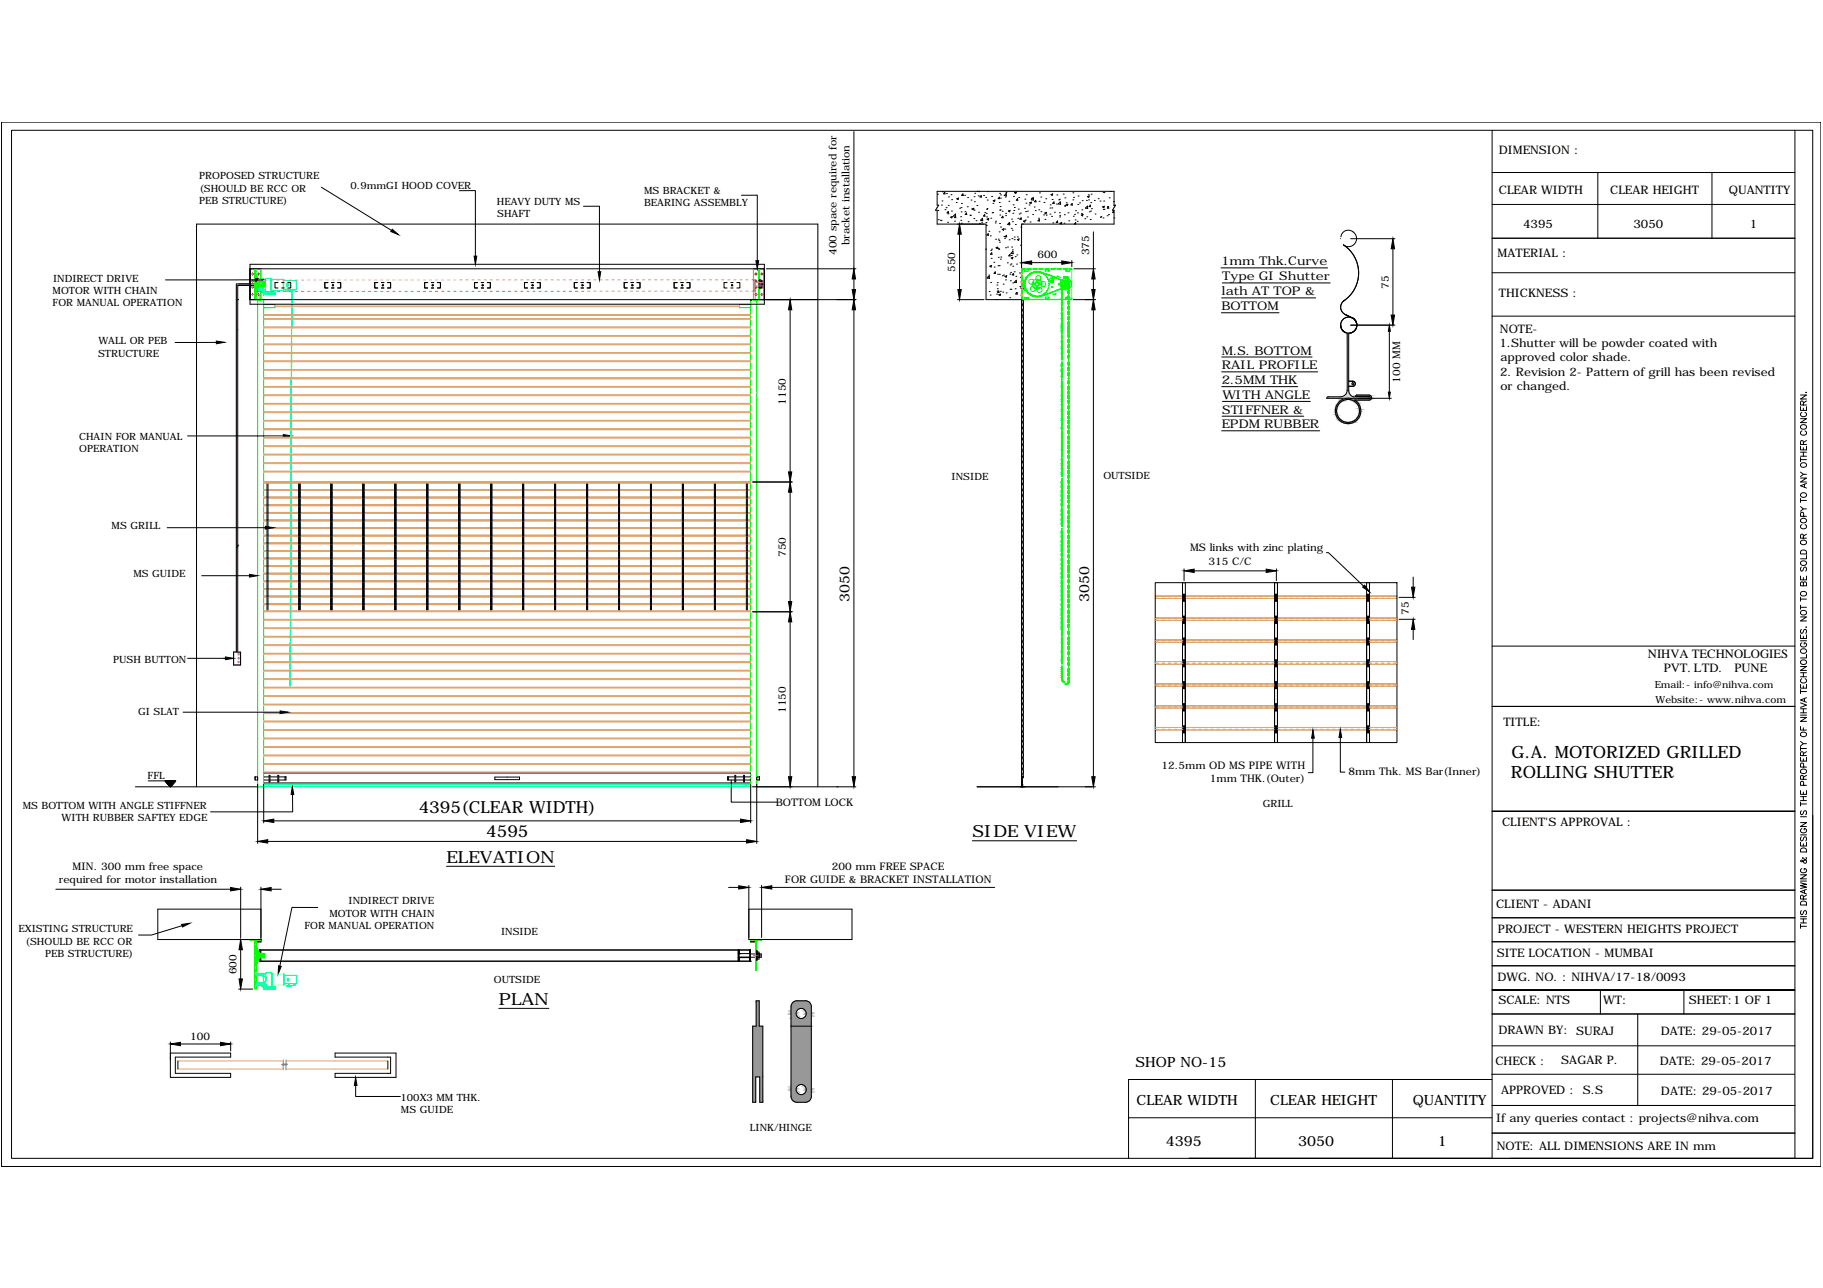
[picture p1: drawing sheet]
<svg xmlns="http://www.w3.org/2000/svg" width="841mm" height="594mm" viewBox="0 0 841 594" stroke-linecap="round" stroke-linejoin="round" font-family="sans-serif">
<defs><g id="words">
<g font-size="7.8">
<text x="697" y="349">G.A. MOTORIZED GRILLED</text>
<text x="697" y="359">ROLLING SHUTTER</text>
</g>
<g font-size="7.7">
<text x="193" y="375">4395(CLEAR WIDTH)</text>
<text x="224" y="386">4595</text>
<text x="449" y="386">SIDE VIEW</text>
<text x="206" y="398">ELEVATION</text>
<text x="230" y="463">PLAN</text>
</g>
<g font-size="6.5">
<text x="524" y="492">SHOP NO-15</text>
<text x="524" y="510">CLEAR WIDTH</text>
<text x="586" y="510">CLEAR HEIGHT</text>
<text x="652" y="510">QUANTITY</text>
<text x="538" y="529">4395</text>
<text x="599" y="529">3050</text>
<text x="663" y="528">1</text>
</g>
<g font-size="6.4">
<text x="392" y="278" transform="rotate(-90 392 278)">3050</text>
<text x="502" y="278" transform="rotate(-90 502 278)">3050</text>
</g>
<g font-size="5.8">
<text x="760" y="303">NIHVA TECHNOLOGIES</text>
<text x="768" y="310">PVT. LTD.</text>
<text x="800" y="310">PUNE</text>
</g>
<g font-size="5.5">
<text x="563" y="122">1mm Thk.Curve</text>
<text x="564" y="129">Type GI Shutter</text>
<text x="564" y="136">lath AT TOP &amp;</text>
<text x="563" y="143">BOTTOM</text>
<text x="564" y="164">M.S. BOTTOM</text>
<text x="564" y="170">RAIL PROFILE</text>
<text x="564" y="177">2.5MM THK</text>
<text x="564" y="184">WITH ANGLE</text>
<text x="564" y="191">STIFFNER &amp;</text>
<text x="564" y="198">EPDM RUBBER</text>
</g>
<g font-size="5.4">
<text x="691" y="71">DIMENSION :</text>
<text x="691" y="89">CLEAR WIDTH</text>
<text x="743" y="89">CLEAR HEIGHT</text>
<text x="798" y="89">QUANTITY</text>
<text x="703" y="105">4395</text>
<text x="754" y="105">3050</text>
<text x="807" y="105">1</text>
<text x="691" y="118">MATERIAL :</text>
<text x="691" y="137">THICKNESS :</text>
<text x="692" y="153">NOTE-</text>
<text x="692" y="160">1.Shutter will be powder coated with</text>
<text x="692" y="167">approved color shade.</text>
<text x="692" y="173">2. Revision 2- Pattern of grill has been revised</text>
<text x="692" y="180">or changed.</text>
<text x="694" y="335">TITLE:</text>
<text x="693" y="381">CLIENT'S APPROVAL :</text>
<text x="690" y="419">CLIENT - ADANI</text>
<text x="691" y="430">PROJECT - WESTERN HEIGHTS PROJECT</text>
<text x="691" y="441">SITE LOCATION - MUMBAI</text>
<text x="691" y="452">DWG. NO. : NIHVA/17-18/0093</text>
<text x="691" y="463">SCALE: NTS</text>
<text x="740" y="463">WT:</text>
<text x="779" y="463">SHEET:1 OF 1</text>
<text x="691" y="477">DRAWN BY: SURAJ</text>
<text x="766" y="478">DATE: 29-05-2017</text>
<text x="690" y="491">CHECK :</text>
<text x="720" y="491">SAGAR P.</text>
<text x="766" y="491">DATE: 29-05-2017</text>
<text x="693" y="505">APPROVED :</text>
<text x="730" y="505">S.S</text>
<text x="766" y="505">DATE: 29-05-2017</text>
<text x="690" y="518">If any queries contact : projects@nihva.com</text>
<text x="691" y="531">NOTE: ALL DIMENSIONS ARE IN mm</text>
</g>
<g font-size="4.8">
<text x="392" y="113" transform="rotate(-90 392 113)">bracket installation</text>
<text x="386" y="118" transform="rotate(-90 386 118)">400 space required for</text>
<text x="479" y="119">600</text>
<text x="502" y="118" transform="rotate(-90 502 118)">375</text>
<text x="441" y="125" transform="rotate(-90 441 125)">550</text>
<text x="641" y="133" transform="rotate(-90 641 133)">75</text>
<text x="646" y="176" transform="rotate(-90 646 176)">100 MM</text>
<text x="363" y="187" transform="rotate(-90 363 187)">1150</text>
<text x="363" y="257" transform="rotate(-90 363 257)">750</text>
<text x="549" y="254">MS links with zinc plating</text>
<text x="558" y="261">315 C/C</text>
<text x="650" y="284" transform="rotate(-90 650 284)">75</text>
<text x="363" y="329" transform="rotate(-90 363 329)">1150</text>
<text x="536" y="355">12.5mm OD MS PIPE WITH</text>
<text x="622" y="357">8mm Thk. MS Bar(Inner)</text>
<text x="558" y="361">1mm THK.(Outer)</text>
<text x="358" y="372">BOTTOM LOCK</text>
<text x="34" y="401">MIN. 300 mm free space</text>
<text x="384" y="401">200 mm FREE SPACE</text>
<text x="27" y="407">required for motor installation</text>
<text x="362" y="407">FOR GUIDE &amp; BRACKET INSTALLATION</text>
<text x="109" y="449" transform="rotate(-90 109 449)">600</text>
<text x="88" y="480">100</text>
</g>
<g font-size="4.6">
<text x="92" y="83">PROPOSED STRUCTURE</text>
<text x="92" y="88">(SHOULD BE RCC OR</text>
<text x="162" y="87">0.9mmGI HOOD COVER</text>
<text x="297" y="89">MS BRACKET &amp;</text>
<text x="92" y="94">PEB STRUCTURE)</text>
<text x="229" y="94">HEAVY DUTY MS</text>
<text x="297" y="95">BEARING ASSEMBLY</text>
<text x="229" y="100">SHAFT</text>
<text x="24" y="130">INDIRECT DRIVE</text>
<text x="24" y="136">MOTOR WITH CHAIN</text>
<text x="24" y="141">FOR MANUAL OPERATION</text>
<text x="45" y="159">WALL OR PEB</text>
<text x="45" y="164">STRUCTURE</text>
<text x="37" y="203">CHAIN FOR MANUAL</text>
<text x="37" y="209">OPERATION</text>
<text x="439" y="221">INSIDE</text>
<text x="509" y="221">OUTSIDE</text>
<text x="52" y="244">MS GRILL</text>
<text x="62" y="266">MS GUIDE</text>
<text x="52" y="306">PUSH BUTTON</text>
<text x="64" y="330">GI SLAT</text>
<text x="68" y="359">FFL</text>
<text x="10" y="373">MS BOTTOM WITH ANGLE STIFFNER</text>
<text x="583" y="372">GRILL</text>
<text x="28" y="379">WITH RUBBER SAFTEY EDGE</text>
<text x="161" y="417">INDIRECT DRIVE</text>
<text x="152" y="423">MOTOR WITH CHAIN</text>
<text x="9" y="430">EXISTING STRUCTURE</text>
<text x="140" y="429">FOR MANUAL OPERATION</text>
<text x="231" y="431">INSIDE</text>
<text x="12" y="436">(SHOULD BE RCC OR</text>
<text x="21" y="442">PEB STRUCTURE)</text>
<text x="228" y="453">OUTSIDE</text>
<text x="185" y="508">100X3 MM THK.</text>
<text x="185" y="514">MS GUIDE</text>
<text x="346" y="522">LINK/HINGE</text>
</g>
<g font-size="4.5">
<text x="763" y="317">Email:- info@nihva.com</text>
<text x="764" y="324">Website:- www.nihva.com</text>
</g>
</g></defs>
<!-- layer: 0 -->
<g fill="none" stroke="#dda56e" stroke-width=".46">
<path d="M122 145h224M122 159h224M122 155h224M122 151h224M122 147h224M127 141h214M122 179h224M122 178h224M122 175h224M122 174h224M122 171h224M122 170h224"/>
<path d="M122 167h224M122 166h224M122 163h224M122 198h224M122 194h224M122 190h224M122 186h224M122 183h224M122 182h224M349 181h.1M122 218h224M122 217h224"/>
<path d="M122 214h224M122 213h224M122 210h224M122 206h224M122 202h224M122 240h224M122 237h224M122 236h224M122 233h224M122 230h224M122 229h224M122 226h224"/>
<path d="M122 223h224M122 222h224M122 258h224M122 257h224M122 254h224M122 251h224M122 250h224M122 247h224M122 244h224M122 243h224M122 279h224M122 278h224"/>
<path d="M122 275h224M122 272h224M122 271h224M122 268h224M122 265h224M122 264h224M122 261h224M533 275h111M533 276h111M533 275h2M536 275h1M539 275h1"/>
<path d="M542 275h1M545 275h1M547 275h2M550 275h1M553 275h1M556 275h1M559 275h1M561 275h2M564 275h1M567 275h1M570 275h1M573 275h1"/>
<path d="M576 275h1M578 275h1M581 275h1M584 275h1M587 275h1M590 275h1M592 275h1M595 275h1M598 275h1M601 275h1M604 275h1M606 275h2"/>
<path d="M609 275h1M612 275h1M615 275h1M618 275h1M620 275h2M623 275h1M626 275h1M629 275h1M632 275h1M634 275h2M637 275h1M640 275h1"/>
<path d="M643 275h1M122 298h224M122 297h224M122 294h224M122 290h224M122 286h224M122 282h224M533 286h2M533 296h111M533 295h111M533 286h111M533 295h2"/>
<path d="M536 286h1M536 295h1M539 286h1M539 295h1M542 286h1M542 295h1M545 286h1M545 295h1M547 286h2M547 295h2M550 286h1M550 295h1"/>
<path d="M553 286h1M553 295h1M556 286h1M556 295h1M559 286h1M559 295h1M561 286h2M561 295h2M564 286h1M564 295h1M567 286h1M567 295h1"/>
<path d="M570 286h1M570 295h1M573 286h1M573 295h1M576 286h1M576 295h1M578 286h1M578 295h1M581 286h1M581 295h1M584 286h1M584 295h1"/>
<path d="M587 286h1M587 295h1M590 286h1M590 295h1M592 286h1M592 295h1M595 286h1M595 295h1M598 286h1M598 295h1M601 286h1M601 295h1"/>
<path d="M604 286h1M604 295h1M606 286h2M606 295h2M609 286h1M609 295h1M612 286h1M612 295h1M615 286h1M615 295h1M618 286h1M618 295h1"/>
<path d="M620 286h2M620 295h2M623 286h1M623 295h1M626 286h1M626 295h1M629 286h1M629 295h1M632 286h1M632 295h1M634 286h2M634 295h2"/>
<path d="M637 286h1M637 295h1M640 286h1M640 295h1M643 286h1M643 295h1M644 285h-111M122 317h224M122 313h224M122 310h224M122 309h224M122 306h224"/>
<path d="M122 305h224M122 302h224M122 301h224M533 317h111M533 315h111M533 306h111M533 306h2M533 316h2M536 306h1M536 316h1M539 306h1M539 316h1"/>
<path d="M542 306h1M542 316h1M545 306h1M545 316h1M547 306h2M547 316h2M550 306h1M550 316h1M553 306h1M553 316h1M556 306h1M556 316h1"/>
<path d="M559 306h1M559 316h1M561 306h2M561 316h2M564 306h1M564 316h1M567 306h1M567 316h1M570 306h1M570 316h1M573 306h1M573 316h1"/>
<path d="M576 306h1M576 316h1M578 306h1M578 316h1M581 306h1M581 316h1M584 306h1M584 316h1M587 306h1M587 316h1M590 306h1M590 316h1"/>
<path d="M592 306h1M592 316h1M595 306h1M595 316h1M598 306h1M598 316h1M601 306h1M601 316h1M604 306h1M604 316h1M606 306h2M606 316h2"/>
<path d="M609 306h1M609 316h1M612 306h1M612 316h1M615 306h1M615 316h1M618 306h1M618 316h1M620 306h2M620 316h2M623 306h1M623 316h1"/>
<path d="M626 306h1M626 316h1M629 306h1M629 316h1M632 306h1M632 316h1M634 306h2M634 316h2M637 306h1M637 316h1M640 306h1M640 316h1"/>
<path d="M643 306h1M643 316h1M644 305h-111M122 337h224M122 333h224M122 329h224M122 325h224M122 321h224M533 337h111M533 327h111M533 326h2M533 336h2"/>
<path d="M536 326h1M536 336h1M539 326h1M539 336h1M542 326h1M542 336h1M545 326h1M545 336h1M547 326h2M547 336h2M550 326h1M550 336h1"/>
<path d="M553 326h1M553 336h1M556 326h1M556 336h1M559 326h1M559 336h1M561 326h2M561 336h2M564 326h1M564 336h1M567 326h1M567 336h1"/>
<path d="M570 326h1M570 336h1M573 326h1M573 336h1M576 326h1M576 336h1M578 326h1M578 336h1M581 326h1M581 336h1M584 326h1M584 336h1"/>
<path d="M587 326h1M587 336h1M590 326h1M590 336h1M592 326h1M592 336h1M595 326h1M595 336h1M598 326h1M598 336h1M601 326h1M601 336h1"/>
<path d="M604 326h1M604 336h1M606 326h2M606 336h2M609 326h1M609 336h1M612 326h1M612 336h1M615 326h1M615 336h1M618 326h1M618 336h1"/>
<path d="M620 326h2M620 336h2M623 326h1M623 336h1M626 326h1M626 336h1M629 326h1M629 336h1M632 326h1M632 336h1M634 326h2M634 336h2"/>
<path d="M637 326h1M637 336h1M640 326h1M640 336h1M643 326h1M643 336h1M644 336h-111M644 326h-111M122 357h224M122 356h224M122 353h224M122 352h224"/>
<path d="M122 349h224M122 348h224M122 345h224M122 344h224M122 341h224M122 340h224M82 493h49M82 489h49M132 493h47M132 489h47"/>
</g>
<g fill="none" stroke="#0f0" stroke-width=".46">
<path d="M118 124v14M118 133h.1M118 129h.1M118 130h.1M118 132h.1M118 127h.1M118 135h.1M118 130v2M118 138h1M118 127v8M118 132v1M118 127h1"/>
<path d="M118 135h1M119 124h-1M119 128v6M119 130h3v2h-3M119 138h3M119 138v225M119 130h.1M119 133h.1M119 130v3M119 130l3 1M119 130h3M119 132h3"/>
<path d="M119 132v1M119 131h3M120 129v-5h-5v14h7v225h-3M120 134v4M121 132l1-1-1 1M122 130v2M122 130h.1M122 131h.1M122 132h.1M346 138h3M348 138h.1M348 124v14"/>
<path d="M348 124h.1M348 124h5v14M349 138v225h-1M350 124v14M353 138h.1M353 138h-7v224M472 124h22v14h-22M472 124v14M472 138h1M472 124h1M472 133h1v1zM472 129v4"/>
<path d="M473 125h1M473 132v1M473 131v1M473 131h.1M473 129v2M474 133h.1M474 133v1M474 129h.1M474 138h2M474 124h2M474 128v1M474 134h.1"/>
<path d="M474 134l1 1M474 128h.1M474 125h-1M474 137h-1l1 1M474 125h.1M474 137v1M475 127l-1 1M475 135h.1M475 135l1 1h1M475 127h.1M477 138h1M477 124h1"/>
<path d="M477 126h-1l-1 1M477 136h.1M477 136l1 1 2-1M477 126h.1M477 131h.1M477 131l1 1M478 126h-1M478 126h1M478 126h.1M478 130h1M478 132h1M478 130l-1 1"/>
<path d="M479 130v1v1M479 126h.1M479 126h1M479 138h2M479 124h2M480 125l12 5 1 1a37 37 0 0 1-16 6 6 6 0 0 1-4-7 6 6 0 0 1 7-5 6 6 0 0 0-7 6 6 6 0 0 0 7 6l9-4 3-2-3-2-9-3M480 126h.1M480 126h1l1 1M480 136h.1M482 127h.1M482 138h2M482 124h2"/>
<path d="M482 137h2zM482 135l-1 1h-1M482 125h2h-2zM482 127l1 1M482 135h.1M483 134l-1 1M483 128h.1M483 128l1 2M483 134h.1M484 130v1M484 132v1l-1 1M484 131v1"/>
<path d="M484 131h.1M485 130h-1M485 130v-1a.8 .8 0 0 1 0-1 .8 .8 0 0 1 1 0v3l-2-1M485 128h.1M485 130h.1M485 128l-1 1M485 138h2M485 124h2M487 136v-1zM487 136h-1M488 127v1zM488 138h2"/>
<path d="M488 124h2M488 128h1M489 131h.1M489 131h-1h1M491 138h1M491 124h1M491 129v-1h2v1M491 128h2zM491 128h.1M491 131v1M491 131h.1M491 132h.1"/>
<path d="M491 132h1M492 128h.1M492 132h.1M492 130l-1 1M492 130h.1M492 130v1M492 125h2h-1M492 137h2l-2 1M492 125h1M492 125h.1M492 137v1M492 131h.1"/>
<path d="M492 131v1M493 138h1M493 124h1M122 140h5v2h-5M346 140h-5v2h5M490 172h.1M493 171v1M493 314h.1M120 363h1M121 363h1M346 363h3M346 363h1"/>
<path d="M347 363h1M115 433l5 1zM118 434v22v-22M118 437v4M119 437v7zM119 437h-1v4M119 439v3zM119 439v3M120 440h2h-2M122 440h-1M122 440v2zM346 433l5 1z"/>
<path d="M349 434v14v-14M118 440h1M118 441h1M118 441v4M118 441v4l1-1M119 440h3v1h-3M120 442l2-1v1h-2M120 441h2h-2M121 441h1v1M121 440h.1M122 440h.1M122 441h.1"/>
<path d="M122 440v2"/>
<circle cx="117" cy="133" r=".4"/>
<circle cx="117" cy="126" r=".4"/>
<circle cx="117" cy="130" r=".4"/>
<circle cx="117" cy="136" r=".4"/>
<circle cx="119" cy="126" r=".4"/>
<circle cx="119" cy="136" r=".4"/>
<circle cx="349" cy="126" r=".4"/>
<circle cx="349" cy="136" r=".4"/>
<circle cx="349" cy="130" r=".4"/>
<circle cx="349" cy="133" r=".4"/>
<circle cx="351" cy="133" r=".4"/>
<circle cx="351" cy="126" r=".4"/>
<circle cx="351" cy="130" r=".4"/>
<circle cx="351" cy="136" r=".4"/>
<circle cx="473" cy="131" r=".1"/>
<circle cx="473" cy="131" r="0"/>
<circle cx="473" cy="132" r=".1"/>
<circle cx="473" cy="130" r=".1"/>
<circle cx="473" cy="132" r="0"/>
<circle cx="473" cy="129" r=".1"/>
<circle cx="473" cy="129" r="0"/>
<circle cx="473" cy="133" r=".1"/>
<circle cx="473" cy="133" r="0"/>
<circle cx="473" cy="134" r=".1"/>
<circle cx="473" cy="134" r="0"/>
<circle cx="473" cy="128" r=".1"/>
<circle cx="473" cy="128" r="0"/>
<circle cx="474" cy="127" r=".1"/>
<circle cx="474" cy="127" r="0"/>
<circle cx="474" cy="135" r=".1"/>
<circle cx="474" cy="135" r="0"/>
<circle cx="475" cy="127" r=".1"/>
<circle cx="475" cy="127" r="0"/>
<circle cx="475" cy="136" r=".1"/>
<circle cx="475" cy="136" r="0"/>
<circle cx="475" cy="126" r=".1"/>
<circle cx="475" cy="126" r="0"/>
<circle cx="476" cy="136" r=".1"/>
<circle cx="476" cy="136" r="0"/>
<circle cx="476" cy="130" r="1.2"/>
<circle cx="476" cy="126" r=".1"/>
<circle cx="476" cy="126" r="0"/>
<circle cx="477" cy="133" r="1.2"/>
<circle cx="477" cy="131" r=".2"/>
<circle cx="477" cy="125" r=".1"/>
<circle cx="477" cy="137" r=".1"/>
<circle cx="478" cy="125" r=".1"/>
<circle cx="478" cy="137" r=".1"/>
<circle cx="478" cy="137" r="0"/>
<circle cx="478" cy="129" r=".2"/>
<circle cx="478" cy="133" r=".2"/>
<circle cx="478" cy="131" r="2.3"/>
<circle cx="478" cy="125" r="0"/>
<circle cx="478" cy="131" r=".7"/>
<circle cx="479" cy="137" r=".1"/>
<circle cx="479" cy="137" r="0"/>
<circle cx="479" cy="128" r="1.2"/>
<circle cx="479" cy="125" r=".1"/>
<circle cx="480" cy="134" r="1.2"/>
<circle cx="480" cy="137" r=".1"/>
<circle cx="480" cy="137" r="0"/>
<circle cx="480" cy="125" r=".1"/>
<circle cx="480" cy="131" r=".2"/>
<circle cx="481" cy="126" r=".1"/>
<circle cx="481" cy="136" r=".1"/>
<circle cx="481" cy="136" r="0"/>
<circle cx="481" cy="131" r="1.2"/>
<circle cx="481" cy="126" r="0"/>
<circle cx="482" cy="126" r=".1"/>
<circle cx="482" cy="136" r=".1"/>
<circle cx="482" cy="136" r="0"/>
<circle cx="482" cy="126" r="0"/>
<circle cx="483" cy="126" r=".1"/>
<circle cx="483" cy="136" r=".1"/>
<circle cx="483" cy="126" r="0"/>
<circle cx="483" cy="136" r="0"/>
<circle cx="483" cy="127" r=".1"/>
<circle cx="483" cy="127" r="0"/>
<circle cx="484" cy="127" r=".1"/>
<circle cx="484" cy="135" r=".1"/>
<circle cx="484" cy="135" r="0"/>
<circle cx="485" cy="135" r=".1"/>
<circle cx="485" cy="127" r=".1"/>
<circle cx="485" cy="135" r="0"/>
<circle cx="485" cy="127" r="0"/>
<circle cx="485" cy="130" r=".3"/>
<circle cx="485" cy="132" r=".3"/>
<circle cx="485" cy="130" r=".1"/>
<circle cx="485" cy="132" r=".1"/>
<circle cx="486" cy="135" r=".1"/>
<circle cx="486" cy="127" r=".1"/>
<circle cx="486" cy="127" r="0"/>
<circle cx="486" cy="128" r=".2"/>
<circle cx="486" cy="128" r=".1"/>
<circle cx="486" cy="134" r=".1"/>
<circle cx="486" cy="134" r="0"/>
<circle cx="486" cy="128" r="0"/>
<circle cx="487" cy="134" r=".1"/>
<circle cx="487" cy="128" r=".1"/>
<circle cx="487" cy="128" r="0"/>
<circle cx="487" cy="134" r="0"/>
<circle cx="488" cy="134" r=".1"/>
<circle cx="488" cy="128" r=".1"/>
<circle cx="488" cy="134" r="0"/>
<circle cx="488" cy="128" r="0"/>
<circle cx="488" cy="129" r=".1"/>
<circle cx="488" cy="129" r="0"/>
<circle cx="489" cy="131" r=".2"/>
<circle cx="489" cy="129" r=".1"/>
<circle cx="489" cy="133" r=".1"/>
<circle cx="489" cy="133" r="0"/>
<circle cx="489" cy="129" r="0"/>
<circle cx="490" cy="129" r=".1"/>
<circle cx="490" cy="133" r=".1"/>
<circle cx="490" cy="133" r="0"/>
<circle cx="490" cy="129" r="0"/>
<circle cx="491" cy="130" r=".1"/>
<circle cx="491" cy="132" r=".1"/>
<circle cx="491" cy="132" r="0"/>
<circle cx="492" cy="130" r=".1"/>
<circle cx="492" cy="132" r=".1"/>
<circle cx="492" cy="132" r="0"/>
<circle cx="492" cy="130" r="0"/>
<circle cx="492" cy="131" r=".2"/>
<circle cx="492" cy="131" r="2.1"/>
<circle cx="492" cy="131" r="1.4"/>
<circle cx="492" cy="131" r="1.5"/>
<circle cx="492" cy="131" r="2.6"/>
<circle cx="493" cy="131" r=".1"/>
<circle cx="493" cy="133" r=".2"/>
<circle cx="493" cy="129" r=".2"/>
</g>
<path d="M120 136v2h-5M348 134v4h5" fill="none" stroke="#b88a5c" stroke-width=".46"/>
<g fill="none" stroke="#f0f" stroke-width=".46">
<path d="M119 129v5h2M119 129h2M119 129v5M122 129h1M122 134h1M125 129h1M125 134h1M128 129h1M128 134h1M131 129h1M132 134h-1M133 129h2"/>
<path d="M133 134h2M136 129h1M136 134h1M139 129h1M139 134h1M142 134h1M143 129h-1M145 129h1M145 134h1M147 129h2M147 134h2M150 129h1"/>
<path d="M150 134h1M153 129h1M153 134h1M156 129h1M156 134h1M159 129h1M159 134h1M162 129h1M162 134h1M164 129h1M164 134h1M167 129h1"/>
<path d="M167 134h1M170 129h1M170 134h1M173 129h1M173 134h1M176 129h1M176 134h1M178 129h2M178 134h2M181 129h1M181 134h1M184 129h1"/>
<path d="M184 134h1M187 129h1M187 134h1M190 129h1M190 134h1M192 129h2M192 134h2M195 129h1M195 134h1M198 129h1M198 134h1M201 129h1"/>
<path d="M201 134h1M204 129h1M204 134h1M206 129h2M206 134h2M209 129h1M209 134h1M212 129h1M212 134h1M215 129h1M215 134h1M218 129h1"/>
<path d="M218 134h1M221 129h1M221 134h1M223 129h1M223 134h1M226 129h1M226 134h1M229 129h1M229 134h1M232 129h1M232 134h1M235 129h1"/>
<path d="M235 134h1M237 129h1M237 134h1M240 129h1M240 134h1M243 129h1M243 134h1M246 129h1M246 134h1M249 129h1M249 134h1M251 129h2"/>
<path d="M251 134h2M254 129h1M254 134h1M257 129h1M257 134h1M260 129h1M260 134h1M263 129h1M263 134h1M265 129h2M265 134h2M268 129h1"/>
<path d="M268 134h1M271 129h1M271 134h1M274 129h1M274 134h1M277 129h1M277 134h1M279 129h2M279 134h2M282 129h1M282 134h1M285 129h1"/>
<path d="M285 134h1M288 129h1M288 134h1M291 129h1M291 134h1M294 129h1M294 134h1M296 129h1M296 134h1M299 129h1M299 134h1M302 129h1"/>
<path d="M302 134h1M305 129h1M305 134h1M308 129h1M308 134h1M310 129h2M310 134h2M313 129h1M313 134h1M316 129h1M316 134h1M319 129h1"/>
<path d="M319 134h1M322 129h1M322 134h1M324 129h2M324 134h2M327 129h1M327 134h1M330 129h1M330 134h1M333 129h1M333 134h1M336 129h1"/>
<path d="M336 134h1M338 129h2M338 134h2M341 129h1M341 134h1M344 129h1M344 134h1M347 129h1v5h-1M348 129v5M348 133h.1M348 130h4v2h-4"/>
</g>
<path d="M348 131h.1" fill="none" stroke="#b85c8a" stroke-width=".46"/>
<g fill="none" stroke="#000" stroke-width=".46">
<path d="M1 56h839v482h-839zM5 60h831v474h-831zM394 61v63M688 60v474M688 80h140M737 80v30M790 80v30M828 60v474h-279M148 86l33 20M212 88h7v30M269 95h8v30M342 90h7v30"/>
<path d="M433 90h.1M433 97h.1M434 95h.1M435 93h.1M435 88h.1M436 89h-1zM436 97h.1M436 96h.1M437 89h.1M437 99h.1M437 95h.1M437 98h1h-1z"/>
<path d="M438 91h.1M439 90h.1M439 97h.1M439 92h.1M441 99v1h-1zM441 93h.1M441 92l1-1v1zM443 96h.1M443 100h.1M443 98h.1M444 94h.1M444 90h.1"/>
<path d="M444 89v1zM445 90h.1M445 98h.1M446 98v1h-1zM446 95h.1M446 91h.1M447 99h.1M448 99h.1M448 92h.1M448 96h1v1zM449 96h.1M449 91h.1"/>
<path d="M449 97h.1M450 93h.1M450 89h.1M451 95h.1M451 88h.1M451 88h1M451 90h.1M451 98h.1M452 88h.1M453 90v1h-1zM454 90h.1M454 99v1z"/>
<path d="M454 98h.1M455 91h.1M455 98h.1M455 97h.1M455 96h.1M455 92h.1M456 88h.1M457 91h.1M458 98h.1M458 94h.1M458 93l1-1v1zM461 93h.1"/>
<path d="M461 91v1h-1zM461 97h.1M461 89h.1M461 99h.1M461 95h.1M462 91h.1M462 90h.1M462 97h.1M463 100h-1zM464 91h.1M464 98h.1M464 99h.1"/>
<path d="M464 89h.1M464 89v1h-1zM465 97h1v1zM465 93h.1M467 98h.1M467 94h.1M468 91h.1M468 97h.1M468 96h.1M468 89h1zM468 89h.1M469 92h1h-1z"/>
<path d="M470 96h.1M470 91h.1M470 99h.1M471 98h.1M473 96h.1M473 92h.1M473 98h.1M473 94h.1M473 90h.1M474 97h.1M475 95h.1M475 94l1-1v1z"/>
<path d="M476 91h.1M476 99h.1M477 91v1h-1zM477 95h.1M478 97h.1M478 92v1h-1zM479 97h.1M479 93h.1M480 89h.1M480 91h.1M480 98h.1M481 99h.1"/>
<path d="M482 93h.1M482 98h1v1zM482 92h.1M483 99h.1M484 99h.1M484 96h.1M484 95h.1M485 90l1-1-1 1zM485 100h.1M485 96h.1M485 92h.1M486 93v1z"/>
<path d="M486 98h.1M487 94h.1M488 90h.1M488 94l1-1v1zM488 92h.1M489 92h.1M489 98h.1M489 99h.1M491 90h.1M491 99h.1M491 95h.1M491 91h.1"/>
<path d="M492 94h.1M492 94h1l-1 1zM493 98h.1M495 94v1h-1zM495 89h.1M495 92h.1M495 100h.1M495 91h.1M496 99h.1M496 97h.1M497 98h.1M497 94h.1"/>
<path d="M497 90h.1M498 94h.1M499 99h1l-1 1zM499 98h.1M499 97h.1M499 93h.1M501 92h.1M502 95v1h-1zM502 91v-1v1zM502 90h.1M502 92h.1M503 98h.1"/>
<path d="M503 95h-1zM503 97h.1M503 93h.1M503 90h.1M504 96h.1M505 92h.1M505 99h.1M507 92h.1M507 93h.1M508 100h.1M509 95v1zM509 89h.1"/>
<path d="M509 97h.1M509 93h.1M511 100h.1M511 95h.1M511 95l1 1h-1zM511 99h.1M512 91h.1M512 88h.1M514 93h.1M514 95h.1M514 97l-1 1h1M688 94h140"/>
<path d="M433 101h.1M434 102h.1M437 103h.1M439 100v1zM440 100h.1M440 102h.1M441 100h.1M443 108v26M443 102h.1M443 103h.1M447 102h.1M449 101h.1"/>
<path d="M450 102h.1M452 103h.1M453 103h.1M453 101v1h-1zM455 103h.1M455 115h.1M455 104h.1M455 100h.1M455 101h1v1zM456 108v1l-1-1zM456 107h.1M457 109h.1"/>
<path d="M457 115h.1M457 101h.1M457 119h.1M458 117h-1zM459 103h.1M459 102h.1M459 110h.1M460 114v1zM460 115h.1M461 119h.1M461 110h.1M461 115h.1"/>
<path d="M461 111h.1M461 107h.1M461 112h.1M461 103h.1M462 120h.1M462 105h.1M462 119h.1M462 106l1-1v1zM463 109h.1M463 110h.1M464 106h.1M464 114h.1"/>
<path d="M464 109h.1M465 114h.1M465 103h.1M466 111h.1M466 103v1h-1zM466 117v1h-1zM466 119h1zM467 118h.1M467 105h.1M467 114h.1M467 101h.1M467 110h.1"/>
<path d="M467 106h.1M467 115h.1M467 102h.1M467 116l-1 1h1v-1M468 109h.1M468 111h.1M468 118h.1M468 104h.1M469 118h.1M469 109h.1M469 111l1-1v1zM470 101h.1"/>
<path d="M471 113h.1M471 105h.1M471 100v1h-1zM472 103h.1M472 102h1zM473 102h.1M474 100h.1M475 102h.1M479 101h.1M479 101l1 1h-1zM482 101h.1M486 103h.1"/>
<path d="M488 102v1h-1zM489 100h.1M489 103h1zM491 103h.1M493 102h.1M496 101h.1M496 103h.1M497 102h.1M500 101h.1M501 100h.1M503 101h.1M504 107v17"/>
<path d="M509 101h.1M514 101h.1M618 110h.1M619 109a4 4 0 0 1 5-2 4 4 0 0 1 1 5 4 4 0 0 1-5 1M620 113a15 15 0 0 1 0 26 16 16 0 0 0 0-26zM623 110h21M643 115v30M688 110h140M110 138h.1M115 138h280M115 124h238M115 122h238v18h-238z"/>
<path d="M118 129h-42M118 130h2M118 131h-9v170h-1v6h3v-6h-1v-169h8M128 130h-1v3h1M130 130h1M130 133h1M133 130h1v3h-1M151 130h-1v3h1M153 130h1M153 133h1M153 131l1 1zM156 130h1v3h-1"/>
<path d="M174 130h-1v3h1M176 130h1M176 133h1M176 131l1 1zM179 130h1v3h-1M197 130h-1v3h1M199 130h1M199 133h1M199 131l1 1zM202 130h1v3h-1M220 130h-1v3h1M222 130h1"/>
<path d="M222 133h1M222 131l1 1zM225 130h1v3h-1M243 130h-1v3h1M245 130h1M245 133h1M245 131l1 1zM248 130h1v3h-1M266 130h-1v3h1M268 130h1M268 133h1M269 131v1z"/>
<path d="M271 130h1v3h-1M289 130h-1v3h1M291 130h1M291 133h1M294 130h1v3h-1M312 130h-1v3h1M314 130h1M314 133h1M315 131v1zM317 130h1v3h-1M335 130h-1v3h1M337 130h1"/>
<path d="M337 133h1M338 131v1zM340 130h1v3h-1M346 138h.1M350 129l1 4zM350 130h2M350 129h1M350 130h1M350 132h1M350 133h1M350 132h2M351 130h1v2h-1"/>
<path d="M351 130v3M351 131h1M354 124h41M394 129v5M442 138h12M455 128l1-1 1 1zM456 128h.1M456 127h.1M456 134h.1M457 123v-1v1zM457 136h.1M457 130h.1"/>
<path d="M458 121h.1M459 123h.1M459 125v1zM460 136h.1M460 138h.1M460 131h.1M460 134h.1M460 130h.1M460 133h.1M460 126h.1M460 123h.1M461 134v1h-1z"/>
<path d="M461 136h1h-1zM461 123h.1M461 127h.1M462 134h.1M462 127h.1M463 135h.1M463 131h.1M463 127h.1M464 127v1zM464 129h.1M464 135h.1M465 121h.1"/>
<path d="M466 137h.1M466 126h.1M466 133h.1M466 122h.1M466 130h.1M467 130h.1M467 123h.1M468 126v1h-1zM468 125h.1M468 133h.1M469 127h.1M469 135h.1"/>
<path d="M469 129v1h-1zM469 122h.1M469 135v1zM470 126h.1M471 128h.1M471 121h.1M471 132h.1M471 138h-16v-35h-23v-6l1-2h-1v-7h82v7h1l-2 2h1v6h-43v260M476 121h14M494 120v3M495 138h10M495 124h10"/>
<path d="M504 129v5M563 124h49M564 137h43M564 130h50M620 139a4 4 0 0 0 1 6M620 138a4 4 0 0 0-2 4 4 4 0 0 0 3 3M688 126h140M100 158h-19M110 152h.1M365 143v75M394 143v215M504 143v215"/>
<path d="M563 144h27M618 150h.1M620 153a4 4 0 0 1 1-6 4 4 0 0 1 5 3 4 4 0 0 0-6-3 4 4 0 0 0 0 6M621 145l3 2M621 154v27v1l-2 1h-6l-1 1M622 154v27l2 2h8v1M623 150h21M624 147a4 4 0 0 1 0 6 4 4 0 0 1-6-3M641 153v28M688 146h140M490 180h.1M564 165h41"/>
<path d="M564 172h44M564 178h35M622 176h2a1.2 1.2 0 0 1 1 1 1.2 1.2 0 0 1-1 1h-2M622 176h2a1.1 1.1 0 0 1 1 1 1.1 1.1 0 0 1-1 1h-2M490 184h.1M490 186h.1M490 192h.1M490 196h.1M564 199h45M564 192h38M564 185h41M612 184h30"/>
<path d="M625 183l1-1h6a1.1 1.1 0 0 1 1 1 1.1 1.1 0 0 1-1 2h-7a6 6 0 0 1 0 9 6 6 0 0 1-9-4 6 6 0 0 1 7-6M631 183v1M831 193h2l-2 2h2M831 188v1h2v-1M831 182h2l-2 2h2M831 199a1 1 0 0 0 0 1 1 1 0 0 0 1 1 1.1 1.1 0 0 0 1-1 1.1 1.1 0 0 0 0-1M831 190a1 1 0 0 0 0 1 1 1 0 0 0 1 1 1.1 1.1 0 0 0 1 0 1.1 1.1 0 0 0 0-2M832 187v-2h-1v2h2M832 188v1M833 181h.1M833 185l-1 1M87 201h44"/>
<path d="M490 203h.1M490 207h.1M490 209h.1M490 215h.1M490 219h.1M831 206v2h2v-2M831 211v2M831 218l1 1M831 212h2M831 210h2M831 209h2M832 205v-2h-1v2h2"/>
<path d="M832 206v2M832 209v1M833 219h-1l-1 1M833 203l-1 1M123 222v60M124 222v60M138 222v60M153 222v60M167 222v60M168 222v60M182 222v60M183 222v60"/>
<path d="M197 222v60M212 222v60M226 222v60M227 222v60M241 222v60M242 222v60M256 222v60M271 222v60M285 222v60M286 222v60M300 222v60M301 222v60"/>
<path d="M315 222v60M330 222v60M344 222v60M345 222v60M347 222h18M365 227v50M490 225h.1M490 230h.1M490 232h.1M490 238h.1M831 221h2l-2 1h2M831 230v2"/>
<path d="M831 234l1 1M831 231h2M832 238v-1l-1-1v2h2M832 223v2M833 235h-1l-1 1M833 223l-2 1 2 1M77 243h45M110 251h.1M490 248h.1M490 253h.1M490 255h.1M490 242h.1"/>
<path d="M612 255h1l16 15M831 254a1.5 1.5 0 0 1 2 0 1.5 1.5 0 0 1 0 2h-2zM831 242a1 1 0 0 0 0 1 1 1 0 0 0 1 1 1.1 1.1 0 0 0 1 0 1.1 1.1 0 0 0 0-2M832 248v-1l-1-1v2h2M833 256v2h-2M833 246l-1 1M93 266h22M490 261h.1M490 265h.1M490 271h.1M490 275v1M490 277v1"/>
<path d="M533 269h111v74h-111zM546 277v-3v3h1M546 277v-3h1v3M546 269v59v-3h1v3v-59h-1M546 262v6M551 263h33M588 277l1-3v3M588 277v-3h1v3M588 269v59v-3h1v3v-59M589 262v6M631 277v-3v3h1M631 269h-1v59l1-3 1 18"/>
<path d="M631 269h1l-1 59M631 274v3h-1M645 276h8M652 266v5M831 266v1h2v-1M831 275v2M831 279v2M831 276h2M831 262v1l2-1v1M832 269v-1l1 1v1h-2v-1h1v1M832 266v1M347 282h18"/>
<path d="M365 287v71M490 284h.1M490 288h.1M490 292h.1M490 298h.1M546 287v-3h1v3M546 287v-3v3h1M546 297v-3h1v3M546 294v3M546 294v3h1M588 287v-3h1v3M588 287v-3l1 3"/>
<path d="M588 297v-3h1v3M588 294v3M589 294v3M630 287l1-3v3h1M631 297v-3v3h1M631 294v3h-1M631 284v3h-1M631 287h1M645 286h8M652 290v5M688 298h140M831 293v1h2v-1"/>
<path d="M831 285h2l-2 1h2M831 296h2M831 280h2M831 290v2l2-2v2M831 296a1 1 0 0 0 0 2 1 1 0 0 0 1 0 1.1 1.1 0 0 0 1 0 1.1 1.1 0 0 0 0-1l-1-1v1M832 293v1M833 289h.1M87 304h17M103 304h.1M490 302h.1M546 307v-3h1v3M546 308v-3v3h1"/>
<path d="M546 318v-3v3h1M546 318v-4h1v4M588 307v-3h1v3M588 308v-3l1 3M588 318l1-3v3M588 318v-4h1v4M630 307l1-3v4h1M631 318v-4v4h1M631 305v3h-1M631 315v3h-1M631 307h1M831 316v1h2v-1"/>
<path d="M831 307h2l-2 2h2M831 318v2M831 319h2M831 312h2M831 310h2M831 313a1.1 1.1 0 0 0 0 2 1.1 1.1 0 0 0 1 0 1 1 0 0 0 1-1 1 1 0 0 0 0-1M832 310v2M832 316v1M833 302v1h-2M84 328h45M546 338v-3h1v3M546 338v-3v3h1"/>
<path d="M588 338v-3h1v3M588 338v-3l1 3M630 338l1-3v3h1M631 325v3h-1v15M631 335v3h-1M631 338h1M688 326h140M831 335v2h2M831 331h2l-2 2h2M831 324l2 1-2 1M831 330h2M831 329h2"/>
<path d="M831 327h2M832 327v2M832 336v1M832 322v2M833 322l-2 1 2 1M118 358h1v2h-1zM118 358v2M122 358h2M122 360h2M122 357h224M124 358l1 3zM125 358h3"/>
<path d="M125 360h3M128 358h1v3h-1zM129 358h3v2h-3M131 358v2M228 358h12v2h-12zM336 358v2M337 360v10h21M339 358h-3v2h3M339 358v3zM339 358h4M339 360h4M343 358v3z"/>
<path d="M343 358h3M343 360h3M349 358h1v2h-1zM350 358v2M471 359h.1M471 359l1-1v1M472 359v4M472 359v-1v1M546 343v-18v3h1v15M588 343v-18l1 3v15M606 340v16h-2M618 340v16h2"/>
<path d="M831 349v2h2v-2M831 344v2M831 345h2M831 342l1 1M832 359v-1h-1v1h2M832 349v-2h-1v2h2M832 350v1M832 354v-2h-1v2h2M833 343h-1l-1 1M833 358l-1 1M833 347l-1 1M62 363h57"/>
<path d="M68 360h13M76 360h.1M76 360l3 3 2-3M76 361h1M77 361v-1v1M77 360v1M77 361l1-1-1 1M77 360v1zM77 362l1-2-1 2M78 362v-2v2M78 360l-1 1M78 360l-1 2z"/>
<path d="M78 360v2M78 360v2zM78 362l1-2-1 2M78 363l1-3-1 3M79 360l-1 2zM79 360l-1 2M79 363v-3v3M79 360l-1 3M79 363l1-3-1 3M79 362l1-2-1 3M79 362l1-2-1 2M79 360l-1 3z"/>
<path d="M79 360v3M79 360v3zM80 360l-1 2M80 362v-2v2M80 361v-1v2M80 361v-1v1M80 360v2M80 360v2zM80 361l1-1-1 1M80 360v1zM80 360v1M81 361v-1v1"/>
<path d="M81 360l-1 1M81 360v1M81 360h.1M91 363v-260h286v260M119 362v27M122 362v18M122 361h224M126 379h216M135 366v8h-38M346 362v18M347 363h48M349 362v27"/>
<path d="M451 363h54M472 363h-1M472 362h.1M472 363h1M828 374h-140h140M831 379h2l-2 2h2M831 365v1h2v-1M831 370v2M831 377h2M831 371h2M831 369h2M831 367h2"/>
<path d="M831 374v2l2-2v1v1M832 365v1M832 367v2M832 362v-1l-1-1v2h2M836 376v158h-139M124 388h220M206 400h50M449 388h48M831 388v2h2v-2M831 385h2M831 391h2v2h-2zM831 386v2l2-2v1v1"/>
<path d="M831 382a1.1 1.1 0 0 0 0 2 1.1 1.1 0 0 0 1 0 1 1 0 0 0 1-1 1 1 0 0 0-1-1v1M832 396a1.7 1.7 0 0 1 1 2h-1l-1-1h1l1-1M832 389v1M26 410h80M111 409v23M120 419h-47v14h47M120 409v25h-2v-1M125 410h5M147 419h-12l-6 27M336 409h5M345 408v25h48v-14h-48M351 408v24"/>
<path d="M356 409h103M688 411h140M831 407l2 1-2 1h2l-2 1M831 404h2l-2 1h2M831 406h2M831 416a1.5 1.5 0 0 1 2 0 1.5 1.5 0 0 1 0 1h-2zM831 401a1 1 0 0 0 0 1 1 1 0 0 0 1 1 1.1 1.1 0 0 0 1-1 1.1 1.1 0 0 0 0-1h-1M832 415v-2h-1v2h2M832 411v1M833 410l-2 1 2 1M833 413l-1 1M84 427l-14 4h-6"/>
<path d="M111 438v14M118 434h.1M119 434h1M120 434h.1M120 438v2M341 438v5M341 440h.1M341 438h.1M341 438v1M341 439h.1M341 439v1M341 439v1v-1"/>
<path d="M341 440h5M346 439h.1M346 438v5M346 440h5v2h-10M346 438h.1M346 438v1M346 439v1M346 440h.1M346 438h-226v5h226M346 433v1h3v-1M346 434h1M347 434h1"/>
<path d="M348 434h1h-1M349 439v4zM349 439h.1M349 440h2v2M349 439h1v3h-1M688 434h140M688 423h140M831 427h2M831 426v2M831 426h2M831 424h2M831 423h2"/>
<path d="M831 420v2l2-2v1v1M832 424v2M110 456h7M120 442v1M341 443h.1M341 442h.1M341 442v1M346 442h.1M346 443h.1M346 442v1M349 442h.1M349 443h.1"/>
<path d="M350 441h1M688 445h140M738 457v11M777 457v11M828 457h-140h140M230 465h23M349 462h1v11h2v35h-1v-11h-2v11h-2v-35h2zM365 473h9M374 464v42M374 464l-1-2h-1h-5h-1l-1 2v42v1l2 1h5h1l1-2M688 468h140M756 468v42"/>
<path d="M79 481v16h27v-2h-25v-7h25v-2h-27M82 489v4M83 482h19M106 481v4M155 486h28v11h-28v-2h25v-7h-25zM179 489v4M579 498v36M642 498v36M688 495h140M688 498h-167v36M688 482h140M164 501v5h21"/>
<path d="M521 516h167M688 510h140M688 523h140"/>
<circle cx="292" cy="132" r=".3"/>
<circle cx="624" cy="177" r=".4"/>
<circle cx="622" cy="190" r="5"/>
<circle cx="832" cy="197" r="1.3"/>
<circle cx="832" cy="214" r="1.3"/>
<circle cx="832" cy="228" r="1.3"/>
<circle cx="832" cy="240" r="1.2"/>
<circle cx="832" cy="250" r="1.2"/>
<circle cx="832" cy="260" r="1.3"/>
<circle cx="832" cy="274" r="1.3"/>
<circle cx="832" cy="283" r="1.3"/>
<circle cx="832" cy="305" r="1.3"/>
<circle cx="832" cy="300" r="1.3"/>
<circle cx="832" cy="339" r="1.2"/>
<circle cx="832" cy="356" r="1.2"/>
<circle cx="370" cy="467" r="2.3"/>
<circle cx="370" cy="503" r="2.3"/>
</g>
<g fill="none" stroke="#0ff" stroke-width=".46">
<path d="M118 129l3 1M118 129h4M118 129h1M118 134h3M118 133h4M118 133h1M118 134h1M119 129h.1M119 133h.1M119 134h.1M120 129h.1M120 133h.1"/>
<path d="M120 134h.1M120 134l1 1M121 129h1M121 133h1M121 134h1M121 134h.1M121 129v6M121 134h1v2h5v-1h-5M121 132h1M121 130h1M121 135h.1M122 133h.1"/>
<path d="M122 129h.1M122 133v1M122 129h-1M122 135h5M122 136h5zM122 135v1zM122 134h.1M122 135h.1M122 128h3v6h-3zM123 136h.1M123 135v1zM124 135h.1"/>
<path d="M124 135v1zM125 135h.1M125 128v6M125 131h.1M125 134h.1M125 129h.1M125 129h6v5h-6M126 135v1zM126 136h.1M126 135h.1M126 135l1 1zM131 129v5"/>
<path d="M131 130h.1M131 133h.1M131 129h6v4h-6M132 134h2M132 134h.1M132 131h1v1h-1zM132 131h.1M132 132h.1M133 133v1M133 134h.1M134 134h.1M134 134h1"/>
<path d="M135 133v1h1M135 133v1M136 134h.1M120 363h228M122 363v-1h224v1M124 363v-1v1M124 363h220M344 362h.1M344 362v1M118 450h1M118 449h1M118 453h1"/>
<path d="M118 454h1M119 450h1M119 449h1M119 453h1M119 454h1M120 450h1M120 449h1M120 453h1M120 454h1M120 454l1 1M121 449h1M121 453h.1"/>
<path d="M121 454h1M121 455h1M121 450h2v3h-2M121 455h1v2zM121 450h1M121 449v6M122 449h-4v1h3M122 450h-1M122 453h-4v1h5M122 449v1M122 453v1M122 457h.1"/>
<path d="M122 454h.1M122 449h.1M122 450h.1M122 455h5v1h-5M122 455v1M122 455h5M122 456h5zM122 456h.1M123 454h.1M123 456h.1M123 449h3v6h-3zM124 456h.1"/>
<path d="M125 456h.1M125 449v6M125 454h.1M125 450h.1M126 449h5v5h-5M126 456h.1M127 456h.1M131 449v5M131 451h.1M131 453h.1M131 450h6v4h-6M132 455h.1"/>
<path d="M132 451h1v2h-1zM133 452h.1M133 454v1h1v-1M135 455h-3M135 454h1zM135 454h.1"/>
<circle cx="125" cy="131" r=".1"/>
<circle cx="125" cy="134" r=".1"/>
<circle cx="125" cy="129" r=".1"/>
<circle cx="131" cy="130" r=".1"/>
<circle cx="131" cy="133" r=".1"/>
<circle cx="133" cy="132" r=".1"/>
<circle cx="133" cy="131" r=".1"/>
<circle cx="125" cy="454" r=".1"/>
<circle cx="125" cy="450" r=".1"/>
<circle cx="131" cy="451" r=".1"/>
<circle cx="131" cy="453" r=".1"/>
<circle cx="133" cy="452" r=".1"/>
<circle cx="133" cy="451" r=".1"/>
</g>
<!-- layer: Guides -->
<path d="M471 138v225M472 138v220" fill="none" stroke="#000" stroke-width=".46"/>
<!-- layer: strips -->
<g fill="none" stroke="#000" stroke-width=".46">
<path d="M472 138v1v2a1.6 1.6 0 0 1 0 2 1.6 1.6 0 0 1 0 3M472 146a1.7 1.7 0 0 1 0 3 1.6 1.6 0 0 1 0 2 1.7 1.7 0 0 1 0 3 1.7 1.7 0 0 1 0 2 1.6 1.6 0 0 1 0 3 1.7 1.7 0 0 1 0 2 1.7 1.7 0 0 1 0 3 1.6 1.6 0 0 1 0 3 1.7 1.7 0 0 1 0 2 1.6 1.6 0 0 1 0 3 1.7 1.7 0 0 1 0 2 1.7 1.7 0 0 1 0 3 1.6 1.6 0 0 1 0 2 1.6 1.6 0 0 1 0 3 1.7 1.7 0 0 1 0 3 1.7 1.7 0 0 1 0 2 1.6 1.6 0 0 1 0 3 1.7 1.7 0 0 1 0 2 1.6 1.6 0 0 1 0 3 1.7 1.7 0 0 1 0 2 1.7 1.7 0 0 1 0 3 1.6 1.6 0 0 1 0 2M472 203a1.6 1.6 0 0 1 0 2M472 205a1.6 1.6 0 0 1 0 3M472 208a1.6 1.6 0 0 1 0 2 1.7 1.7 0 0 1 0 3 1.9 1.9 0 0 1 0 3 1.7 1.7 0 0 1 0 2 1.6 1.6 0 0 1 0 3M472 239a1.9 1.9 0 0 1 0 3 1.7 1.7 0 0 1 0 3 1.9 1.9 0 0 1 0 2 1.7 1.7 0 0 1 0 3 1.9 1.9 0 0 1 0 3 1.7 1.7 0 0 1 0 2 1.9 1.9 0 0 1 0 3 1.7 1.7 0 0 1 0 3 1.9 1.9 0 0 1 0 3 1.7 1.7 0 0 1 0 2 1.9 1.9 0 0 1 0 3 1.7 1.7 0 0 1 0 3 1.9 1.9 0 0 1 0 2 1.7 1.7 0 0 1 0 3 1.9 1.9 0 0 1 0 3 1.6 1.6 0 0 1 0 2M472 221a1.7 1.7 0 0 1 0 2 1.9 1.9 0 0 1 0 3 1.7 1.7 0 0 1 0 3 1.9 1.9 0 0 1 0 2 1.7 1.7 0 0 1 0 3 1.9 1.9 0 0 1 0 3 1.6 1.6 0 0 1 0 2M472 288a1.9 1.9 0 0 1 0 2M472 282a1.9 1.9 0 0 1 0 3 1.6 1.6 0 0 1 0 3M472 296a1.6 1.6 0 0 1 0 2 1.9 1.9 0 0 1 0 3 1.6 1.6 0 0 1 0 3 1.7 1.7 0 0 1 0 2 1.6 1.6 0 0 1 0 3 1.9 1.9 0 0 1 0 3 1.7 1.7 0 0 1 0 2 1.6 1.6 0 0 1 0 3M472 291a1.6 1.6 0 0 1 0 2 1.9 1.9 0 0 1 0 3M472 317a1.6 1.6 0 0 1 0 2 1.7 1.7 0 0 1 0 3 1.6 1.6 0 0 1 0 3 1.7 1.7 0 0 1 0 2 1.7 1.7 0 0 1 0 3 1.6 1.6 0 0 1 0 2"/>
<path d="M472 339a1.6 1.6 0 0 1 0 3 1.7 1.7 0 0 1 0 2 1.7 1.7 0 0 1 0 3 1.6 1.6 0 0 1 0 3 1.7 1.7 0 0 1 0 2 1.7 1.7 0 0 1 0 3 1.6 1.6 0 0 1 0 2M472 332a1.6 1.6 0 0 1 0 3 1.6 1.6 0 0 1 0 2 1.7 1.7 0 0 1 0 3"/>
</g>
<!-- layer: labeling -->
<g fill="none" stroke="#0f0" stroke-width=".46">
<path d="M490 132v2M490 135v1M490 137v2M490 138v1M490 137h.1M490 135h.1M490 132h.1M490 139v2M490 134h.1M490 136v1M490 139h.1M490 134v1"/>
<path d="M490 139v1M490 140v1M493 132v1zM493 134v2zM493 137v1zM493 139v1zM493 134v2M493 136v2M493 139v1M493 133v1M493 136h.1M493 138v1"/>
<path d="M493 132a1.8 1.8 0 0 0-2-3 1.8 1.8 0 0 0-1 3M490 142v1M490 152v2M490 155v1M490 150v1M490 153h.1M490 154h.1M490 158v1M490 147v1M490 142h.1M490 145v1M490 148h.1"/>
<path d="M490 147h.1M490 158h.1M490 151v3M490 157v1M490 159v2M490 144v2M490 149v3M490 141v1M490 143v1M490 146h.1M490 148v1M490 151h.1"/>
<path d="M490 152h.1M490 153v1M490 154v1M490 156v1M490 159h.1M490 150h.1M490 157h.1M490 144h.1M490 146v1M490 149h.1M490 151v1M490 152v1"/>
<path d="M490 155h.1M490 159v1M490 156h.1M490 149v2M493 152h.1M493 151h.1M493 144v1zM493 146v2zM493 149v2zM493 151v2zM493 154v2zM493 159v1v-1"/>
<path d="M493 141v2M493 150h.1M493 153h.1M493 143v2M493 146v2M493 148v2M493 151v2M493 153v3M493 156v2M493 159v2M493 140v1M493 143h.1"/>
<path d="M493 145v1M493 148h.1M493 150v1M493 151v1M493 152v1M493 153v1M493 156h.1M493 158v1M493 154h.1M490 168v1M490 173v1M490 171h.1"/>
<path d="M490 161h.1M490 166h.1M490 177v1M490 168h.1M490 175h.1M490 177h.1M490 162v1M490 164v2M490 172v2M490 176v2M490 178v1M490 180v1"/>
<path d="M490 162v2M490 170v1M490 176v1M490 178v2M490 161v1M490 164h.1M490 166v1M490 169v1M490 174v1M490 175v1M490 178h.1M490 180h.1"/>
<path d="M490 167v1M490 170h.1M490 172v1M490 162h.1M490 174h.1M490 169h.1M490 163h.1M490 179h.1M490 163v1M490 179v1M493 170v1zM493 172v2z"/>
<path d="M493 162v1zM493 167v2zM493 173v-1v1M493 176v1zM493 178v2zM493 161v2M493 164v1M493 167v2M493 175v2M493 178v2M493 164v1zM493 169v2"/>
<path d="M493 161h.1M493 163v1M493 165v2M493 169h.1M493 171h.1M493 174h.1M493 175h.1M493 177v1M493 180h.1M493 174v1M490 182v2v-2M490 184v2v-2"/>
<path d="M490 186v2M490 197v1M490 181v1M490 194h.1M490 196h.1M490 181h.1M490 182h.1M490 184h.1M490 186h.1M490 192h.1M490 197h.1M490 198h.1"/>
<path d="M490 193v1M490 195v1M490 199v1M490 188v2M490 190v2M490 199v2M490 188h.1M490 190h.1M490 192v1M490 194v1M490 196v1M490 198v1"/>
<path d="M490 193h.1M490 188v1M490 189h.1M490 190v1M490 191h.1M490 195h.1M490 189v1M490 191v1M493 185v1zM493 187v2zM493 192v1zM493 180v2"/>
<path d="M493 182v2M493 184v2M493 187v2M493 190v1M493 192v1M493 194v2M493 196v2M493 198v2M493 180v2zM493 194v1zM493 196v2zM493 198v2z"/>
<path d="M493 182h.1M493 184h.1M493 186v1M493 189v1M493 191v1M493 193v1M493 196h.1M493 198h.1M490 207v2M490 209v2M490 212v1M490 202v1"/>
<path d="M490 215h.1M490 217h.1M490 219h.1M490 201v1M490 205v2M490 202h.1M490 201h.1M490 205h.1M490 210v1M490 209h.1M490 213h.1M490 214h.1"/>
<path d="M490 211v2M490 213v2M490 216v1M490 218v1M490 203v2M490 203h.1M490 207h.1M490 211h.1M490 215v1M490 217v1M490 219v1M490 216h.1"/>
<path d="M490 211v1M490 212h.1M490 220h.1M490 200h.1M490 200v1M493 201v2zM493 206v1zM493 208v1zM493 210v2zM493 215v1zM493 219v2zM493 201v2"/>
<path d="M493 203v2M493 205v2M493 207v2M493 210v2M493 212v2M493 215v1M493 217v2M493 219v2M493 203v2zM493 217v1M493 213v1M493 200v1"/>
<path d="M493 203h.1M493 205h.1M493 207h.1M493 209v1M493 212h.1M493 214v1M493 216v1M493 219h.1M490 222v1M490 226v2M490 230v2M490 221h.1"/>
<path d="M490 233v1M490 236h.1M490 238h.1M490 222h.1M490 227v1M490 226h.1M490 229h.1M490 233h.1M490 240h.1M490 228v1v1M490 232v1M490 234v2"/>
<path d="M490 236v2M490 239v1M490 224v1M490 228v2M490 221v1M490 223v1M490 225v1M490 228h.1M490 232h.1M490 234h.1M490 238v1M490 224h.1"/>
<path d="M490 230h.1M490 234v1M490 240v1M493 224v2zM493 229v1zM493 233v1zM493 236v1zM493 240v1M493 239v1M493 240h.1M493 221v2M493 224v2"/>
<path d="M493 226v2M493 228v2M493 230v2M493 233v2M493 235v2M493 238v1M493 226v2zM493 230v2zM493 238v1zM493 221h.1M493 223v1M493 226h.1"/>
<path d="M493 228h.1M493 230h.1M493 232v1M493 235h.1M493 237v1M490 241v1M490 247v1M490 249v1M490 251v1M490 242h.1M490 244h.1M490 250v1"/>
<path d="M490 252v1M490 254v1M490 256v1M490 260v1v-1M490 248h.1M490 247h.1M490 250h.1M490 252h.1M490 254h.1M490 256h.1M490 260h.1M490 241h.1"/>
<path d="M490 253v1M490 255v1M490 257v2M490 245v1v1M490 257v2v1M490 244v1M490 246v1M490 248v1M490 251h.1M490 253h.1M490 255h.1M490 257h.1"/>
<path d="M490 259h.1M490 245h.1M490 249h.1M490 259v1M490 242v1M490 243h.1M490 246h.1M490 245v1M493 247v2M493 252v1M493 242v2M493 251v2"/>
<path d="M493 253v2M493 256v1M493 258v2M493 244v2M493 249v2M493 256v2M493 242h.1M493 244h.1M493 246v1M493 249h.1M493 251h.1M493 253h.1"/>
<path d="M493 255v1M493 258h.1M493 244v1M493 258v1M493 245v1M493 255h.1M493 257v1M493 260h.1M490 278v2M490 269h.1M490 271h.1M490 273v1"/>
<path d="M490 275v1M490 266v1M490 263v1M490 265v1M490 264v1M490 266h.1M490 263h.1M490 265h.1M490 264h.1M490 267h.1M490 273h.1M490 278h.1"/>
<path d="M490 268v1M490 270v1M490 272v1M490 274v1M490 276v1v-1M490 261v2M490 261h.1M490 267v1M490 269v1M490 271v1M490 274h.1M490 276h.1"/>
<path d="M490 280h.1M490 261v1M490 262h.1M490 270h.1M490 268h.1M490 262v1M493 261v1M493 267v2M493 274v2M493 263v1M493 265v2M493 270v2"/>
<path d="M493 272v2M493 276v2M493 279v1M493 260v1M493 262v1M493 264v1M493 267h.1M493 269v1M493 272h.1M493 274h.1M493 276h.1M493 278v1"/>
<path d="M493 263h.1M493 265h.1M493 270h.1M493 276v1M493 279h.1M493 268v1M493 277v1M493 262h.1M493 266v1M493 273v1M493 269h.1M490 281v1"/>
<path d="M490 285v1M490 288h.1M490 292v1M490 296v2M490 285h.1M490 281h.1M490 286h.1M490 292h.1M490 297v1M490 296h.1M490 282v2M490 286v2"/>
<path d="M490 288v3M490 282h.1M490 284h.1M490 280v1M490 284v1M490 298v2M490 294v2M490 291h.1M490 293v1M490 298h.1M490 300h.1M490 291v1"/>
<path d="M490 294h.1M493 289h.1M493 287h.1M493 291v2zM493 294v1zM493 296v2zM493 286v1M493 288v1M493 285v1M493 287v1M493 288h.1M493 289v2"/>
<path d="M493 281v2M493 283v2M493 280v1M493 283h.1M493 283v1M493 291v2M493 294v1M493 296v2M493 298v2M493 293v1M493 295v1M493 298h.1"/>
<path d="M493 300h.1M493 284v1M493 285h.1M490 300v1M490 304v2M490 308v1M490 304h.1M490 313h.1M490 301v1M490 312h.1M490 309h.1M490 308h.1"/>
<path d="M490 301h.1M490 302v2M490 309v2M490 311v2M490 302h.1M490 306v1M490 313v1M490 314l1 1M490 314h.1M490 307v1M490 314l1 1-1-1M490 308v3"/>
<path d="M490 311h.1M491 315h.1M491 315h1l-1 1zM493 312v2zM493 301v1zM493 303v2zM493 307v-2v2M493 310v2zM493 314l-1 2M493 314v1M493 300v2M493 303v2"/>
<path d="M493 305v2M493 308v2M493 308v4M493 312v2M493 302v1M493 305h.1M493 307v1M493 310h.1M493 312h.1M493 315l-1 1"/>
</g>
<!-- layer: bracket -->
<path d="M471 123v15" fill="none" stroke="#000" stroke-width=".46"/>
<!-- layer: labeling -->
<g fill="none" stroke="#b85cb8" stroke-width=".46">
<path d="M109 132v169M108 301h3v6h-3z"/>
<circle cx="110" cy="305" r=".4"/>
<circle cx="110" cy="302" r=".4"/>
<circle cx="110" cy="304" r=".4"/>
</g>
<!-- layer: 0 -->
<g fill="#000" stroke="#000" stroke-width=".46">
<path d="M181 106l3 2-4-1zM219 118h1l-1 4zM443 103v5h-1zM643 110v5h-1zM118 128l4 1-4 1zM276 125h1v4zM349 120h1l-1 4zM393 134h2l-1 4zM394 124l1 5h-2zM442 134h1v4zM471 121l5-1v2zM490 120l4 1-4 1z"/>
<path d="M504 134h1l-1 4zM504 124l1 5h-1zM100 157l4 1-4 1zM365 138v5h-1zM394 138l1 5h-2zM504 138l1 5h-1zM641 150v3h-1zM642 145h1v5zM640 181h1v3zM131 200l3 1-3 1zM364 218h1v4zM365 222v5h-1z"/>
<path d="M122 243h4l-4 1zM115 265l4 1h-4zM364 277h1v5zM546 263l5-1v2zM584 262l5 1-5 1zM630 270l2 3-3-2zM651 271h2l-1 5zM365 282v5h-1zM652 286l1 4h-2zM104 303l4 1h-4zM129 328h4l-4 1zM364 358h1v5z"/>
<path d="M393 358h2l-1 5zM504 358h1l-1 5zM606 337v3h-1zM618 336l1 4h-1zM122 379l4-1v1zM135 363l1 3h-2zM342 378l4 1h-4zM119 388l5-1v2zM344 387l5 1-5 1zM106 409l5 1-5 1zM120 410l5-1v2zM341 409h4l-4 1z"/>
<path d="M351 409h5v1zM84 426h4l-4 2zM111 433l1 5h-2zM110 452h2l-1 4zM129 445l1 1-2 3zM79 482l4-1v1zM102 481l4 1h-4zM164 497l1 4h-2z"/>
</g>
<g fill="none" stroke="#f00" stroke-width=".46">
<path d="M116 126h1M116 130h1M116 136h1M116 133h1M116 126v1M116 129v1M116 132v1M116 135v1M119 126h1M119 136h1M119 126v1M119 135v1"/>
<path d="M348 126h1M348 130h1M348 136h1M348 133h1M349 126v1M349 129v1M349 132v1M349 135v1M350 131h1M350 130h2M350 133h1M351 126h1"/>
<path d="M351 136h1M351 133h1M351 131h.1M351 131h1M351 126v1M351 129v1M351 132v1M351 135v1M471 126h1M471 130h1M471 133h1M471 136h1"/>
<path d="M117 433v1M119 433v1M348 433v1M349 439h1M350 433v1M348 441h3M349 442h.1"/>
</g>
<g fill="none" stroke="#ff0" stroke-width=".46">
<path d="M471 136h1M471 133h1M471 130h1M471 127h1M471 126h1M116 433v1M117 433v1M119 433v1M347 433v1M348 433v1M349 440h.1M350 433v1"/>
<path d="M349 442h.1"/>
</g>
<g fill="#0f0" stroke="#0f0" stroke-width=".46">
<path d="M118 437v2zM118 437v2z"/>
<path d="M118 440v1zM118 440v1z"/>
<path d="M118 441v1zM118 441v1z"/>
<path d="M118 442v3zM118 442v3z"/>
<path d="M118 127v3zM118 127v3z"/>
<path d="M118 130v1zM118 130v1z"/>
<path d="M118 131v1zM118 131v1z"/>
<path d="M118 133v2zM118 133v2z"/>
</g>
<!-- layer: labeling -->
<g fill="none" stroke="#0ff" stroke-width=".46">
<path d="M133 134h.1M134 134h-1M134 134h.1M135 134v1M135 134h.1M135 135h.1M135 134v23M135 139v1M135 140h.1M135 139h.1M135 136h.1M135 138h.1"/>
<path d="M135 137h.1M135 137v1M135 138v1M134 157h.1M134 157h1M134 157l1 1M134 158h.1M134 158v1M134 160h.1M134 159h.1M134 159h1M134 159l1 1"/>
<path d="M134 160h1M134 148v1M134 149h.1M134 155h1M134 148h1M134 149h1M134 149l1 1M134 150l1 1M134 150h1M134 158h1M135 145v1M135 146h.1"/>
<path d="M135 146v1M135 147h.1M135 147l-1 1M135 149v1M135 150h-1M135 151h.1M135 152v1M135 153h.1M135 153v1M135 155v1M135 156l-1 56M135 145h.1"/>
<path d="M135 148h.1M135 148h-1M135 149h.1M135 149h-1M135 150h.1M135 152h.1M135 154h.1M135 155h.1M135 156v1M135 158h-1M135 140v1M135 141h.1"/>
<path d="M135 141v1M135 143h.1M135 143v1M135 142h.1M135 160h-1M135 159h-1M135 154l-1 1M135 144h.1M135 155h-1M135 156h.1M135 157h.1M135 142v1"/>
<path d="M134 175v1M134 176v1M134 176h.1M134 177v1M134 177h.1M134 166v1M134 163h.1M134 164h.1M134 165v1M134 167h.1M134 168h1M134 165h.1"/>
<path d="M134 169h.1M134 170h.1M134 170l1 1M134 171v1M134 171h.1M134 172h.1M134 173h.1M134 174h.1M134 175h1M134 175h.1M134 169v1M134 170h1"/>
<path d="M134 173h1M134 173v1M134 174l1 1M134 161h.1M134 162l1 1M134 162h.1M134 163h1M134 169h1M134 171h1M134 172h1M134 178h.1M134 179h.1"/>
<path d="M134 180h.1M134 161v1M134 165h1M134 166h.1M134 167h1M134 168h.1M134 178v1M135 163h-1M135 167l-1 1M135 168h.1M135 168l-1 1M135 169h-1"/>
<path d="M135 171h.1M135 165l-1 1M135 165h-1M135 167h-1M135 170h-1M135 170l-1 1M135 171l-1 1M135 171h-1M135 173h-1M135 175h-1M135 160v1M135 161h-1"/>
<path d="M134 199h.1M134 199v1M134 200h.1M134 183h.1M134 184v1M134 185h.1M134 187h.1M134 188h.1M134 190h.1M134 197v1M134 198h.1M134 181h.1"/>
<path d="M134 189h.1M134 191h.1M134 192h.1M134 193h.1M134 193v1M134 194h.1M134 195h.1M134 195v1M134 196v1M134 197h.1M134 198v1M134 196h.1"/>
<path d="M134 182h.1M134 184h.1M134 186h.1M134 194v1M134 218v1M134 219h.1M134 220h.1M134 216h.1M134 212h.1M134 213h.1M134 214h.1M134 215h.1"/>
<path d="M134 216v1M134 217h.1M134 217v1M134 214v1M134 200v1M134 202v1M134 205h.1M134 205v1M134 206v1M134 211h.1M134 203h.1M134 203v1"/>
<path d="M134 204h.1M134 204v1M134 202h.1M134 207h.1M134 218h.1M134 219v1M134 207v1M134 208h.1M134 208v1M134 209h.1M134 209v1M134 212v48"/>
<path d="M134 206h.1M134 213v1M134 201h.1M134 201v1M134 210h.1M134 230h.1M134 231h.1M134 231v1M134 233h.1M134 222v1M134 225h.1M134 228h.1"/>
<path d="M134 221h.1M134 222h.1M134 223h.1M134 224h.1M134 224v1M134 227h.1M134 226h.1M134 229h.1M134 235h.1M134 235v1M134 236h.1M134 237h.1"/>
<path d="M134 238h.1M134 238v1M134 239v1M134 240h.1M134 239h.1M134 227v1M134 228v1M134 229v1M134 232h.1M134 234h.1M134 237v1M134 220v1"/>
<path d="M134 221v1M134 223v1M134 232v1M134 236v1M134 226v1M134 254h.1M134 254v1M134 255h.1M134 256h.1M134 257h.1M134 249h.1M134 253h.1"/>
<path d="M134 257v1M134 258v1M134 259h.1M134 260h.1M134 243h.1M134 243v1M134 244v1M134 245h.1M134 246h.1M134 247v1M134 245v1M134 248h.1"/>
<path d="M134 244h.1M134 248v1M134 249v1M134 251h.1M134 252h.1M134 252v1M134 253v1M134 258h.1M134 259v1M134 260v54M134 250h.1M134 256v1"/>
<path d="M134 240v1M134 241v1M134 242h.1M134 247h.1M134 241h.1M134 242v1M134 255v1M134 250v1M134 246v1M134 277v1M134 278h.1M134 278v1"/>
<path d="M134 279h.1M134 274h.1M134 273h.1M134 275h.1M134 276h.1M134 277h.1M134 265v1M134 272v1M134 261h.1M134 262h.1M134 263h.1M134 264h.1"/>
<path d="M134 265h.1M134 266h.1M134 267h.1M134 268h.1M134 269h.1M134 270h.1M134 271v1M134 272h.1M134 280h.1M134 268v1M134 269v1M134 271h.1"/>
<path d="M134 273v1M134 274v1M134 275v1M134 276v1M134 260v1M134 261v1M134 262v1M134 266v1M134 267v1M134 297h.1M134 299v1M134 300h.1"/>
<path d="M134 299h.1M134 298v1M134 281h.1M134 285h.1M134 287h.1M134 291v1M134 292h.1M134 293h.1M134 294h.1M134 286h.1M134 288h.1M134 291h.1"/>
<path d="M134 295h.1M134 296h.1M134 298h.1M134 296v1M134 282h.1M134 283h.1M134 284h.1M134 289h.1M134 290h.1M134 283v1M134 290v1M134 285v1"/>
<path d="M134 315h.1M134 316h.1M134 304h.1M134 306v1M134 311h.1M134 312h.1M134 308h.1M134 311v1M134 312v1M134 313h.1M134 314h.1M134 314v1"/>
<path d="M134 315v1M134 301h.1M134 301v1M134 303h.1M134 307h.1M134 305h.1M134 306h.1M134 307v1M134 308v1M134 309h.1M134 309v1M134 310h.1"/>
<path d="M134 313v1M134 314v2M134 300v1M134 302h.1M134 305v1M134 302v1"/>
</g>
<!-- layer: hatch -->
<path d="M131 489v2h-1h1v2M132 489v2h-1h2h-1v2" fill="none" stroke="#808080" stroke-width=".46"/>
<!-- layer: 0 -->
<g fill="#dbdbdb" stroke="#dbdbdb" stroke-width=".46">
<path d="M621 154h1z"/>
<path d="M621 154h1zM621 154h1z"/>
<path d="M621 154h1zM621 154h1z"/>
<path d="M621 154h1zM621 154h1z"/>
<path d="M622 154v26zM622 154v26z"/>
<path d="M622 180l-1 1h1zM622 180v1z"/>
<path d="M621 181h1zM621 181h1z"/>
<path d="M621 181h1zM621 181h1z"/>
<path d="M621 181h1zM621 181h1z"/>
<path d="M621 181v1h2zM621 181l2 1z"/>
<path d="M621 182h2zM621 182h2z"/>
<path d="M620 182h3h-2zM621 182h2z"/>
<path d="M620 182h3zM620 182h3z"/>
<path d="M620 183h4zM620 182l4 1z"/>
<path d="M620 183h4zM620 183h4z"/>
<path d="M619 183h5zM620 183h4z"/>
<path d="M618 183h6zM619 183h5z"/>
<path d="M612 183h19zM613 183h18z"/>
<path d="M612 183h19zM612 183h19z"/>
<path d="M612 183h19zM612 183h19z"/>
<path d="M612 183h19zM612 183h19z"/>
<path d="M612 183l19 1zM612 183l19 1z"/>
</g>
<g fill="#989898" stroke="#989898" stroke-width=".46">
<path d="M621 184h1z"/>
<path d="M619 184h13z"/>
<path d="M618 185h1z"/>
<path d="M627 191h1h-1z"/>
<path d="M627 192h-1h1z"/>
<path d="M623 195h2z"/>
<path d="M621 195h2z"/>
<path d="M626 182h6zM626 182h6z"/>
<path d="M626 182h6zM626 182h6z"/>
<path d="M625 183h7zM625 183h7zM625 183h7zM626 182l6 1z"/>
<path d="M625 183h8zM625 183h8z"/>
<path d="M632 183h1zM632 183h1zM632 183h1zM632 183h1z"/>
<path d="M632 183h1zM632 183h1z"/>
<path d="M632 183h1zM632 183h1z"/>
<path d="M632 183l1 1zM632 183l1 1z"/>
<path d="M632 184h1zM632 184h1zM632 184h1zM632 184h1z"/>
<path d="M620 184h3zM621 184h2z"/>
<path d="M632 184h1zM632 184h1z"/>
<path d="M620 184h3zM620 184h3z"/>
<path d="M620 184h12zM620 184h13z"/>
<path d="M619 184h13zM619 184h13zM620 184h12z"/>
<path d="M622 184h10zM622 184h10z"/>
<path d="M619 184h2zM619 184h3z"/>
<path d="M623 184h9zM623 184h9z"/>
<path d="M623 184l9 1zM623 184h9z"/>
<path d="M624 185h1zM624 185h1z"/>
<path d="M619 185h1zM619 184h2z"/>
<path d="M619 185h1zM619 185h1z"/>
<path d="M624 185h2zM624 185h2z"/>
<path d="M618 185h1zM619 185h1z"/>
<path d="M625 185h1zM625 185h1z"/>
<path d="M618 185h1h-1zM618 185h1z"/>
<path d="M625 185h1zM625 185h1z"/>
<path d="M625 185l1 1zM625 185l1 1z"/>
<path d="M626 186h1zM626 186h1z"/>
<path d="M618 185l-1 1h1zM618 185v1z"/>
<path d="M617 186h1zM617 186h1z"/>
<path d="M626 186l1 1zM626 186l1 1z"/>
<path d="M626 187h1zM626 187h1z"/>
<path d="M617 186v1zM617 186h1l-1 1z"/>
<path d="M626 187l1 1zM626 187h1v1z"/>
<path d="M617 187l-1 1h1zM617 187v1z"/>
<path d="M616 188h1zM616 188h1z"/>
<path d="M627 188v1h1zM627 188l1 1z"/>
<path d="M616 188v1h1zM616 188h1v1z"/>
<path d="M627 189h1zM627 189h1z"/>
<path d="M616 189h1zM616 189h1z"/>
<path d="M627 189v1h1zM627 189h1v1z"/>
<path d="M616 189l1 1zM616 189l1 1z"/>
<path d="M627 190h1zM627 190h1z"/>
<path d="M616 190h1zM616 190h1z"/>
<path d="M627 190h1zM627 190h1z"/>
<path d="M616 190h1zM616 190h1z"/>
<path d="M627 190l1 1zM627 190l1 1z"/>
<path d="M616 190v1h1zM616 190l1 1z"/>
<path d="M616 191h1zM616 191h1z"/>
<path d="M627 191v1zM627 191v1z"/>
<path d="M616 191l1 1zM616 191l1 1z"/>
<path d="M626 192v1h1zM626 192h1v1z"/>
<path d="M626 193h1zM626 193h1z"/>
<path d="M617 192l1 1zM617 192l1 1z"/>
<path d="M617 193h1zM617 193h1z"/>
<path d="M625 194h1v-1zM626 193h1l-1 1z"/>
<path d="M625 194h1zM625 194h1z"/>
<path d="M617 193l1 1zM617 193l1 1z"/>
<path d="M618 194h1zM618 194h1z"/>
<path d="M625 194h1h-1zM625 194h1z"/>
<path d="M618 194h1zM618 194h1z"/>
<path d="M624 194h1zM625 194h1z"/>
<path d="M618 194h2zM618 194h2z"/>
<path d="M624 195h1zM624 194h1z"/>
<path d="M619 194l1 1zM619 194l1 1z"/>
<path d="M623 195h2zM623 195h2zM624 195h1z"/>
<path d="M619 195h2zM619 195h2z"/>
<path d="M622 195h2zM623 195h2z"/>
<path d="M619 195h3zM619 195h3z"/>
<path d="M619 195h5zM619 195h5z"/>
<path d="M620 195h4zM620 195h4z"/>
<path d="M620 195h3zM620 195h4z"/>
<path d="M621 195h2zM621 195h2z"/>
<path d="M367 462h5zM368 462h4z"/>
<path d="M367 462h6zM367 462h6z"/>
<path d="M366 462h7zM367 462h6z"/>
<path d="M366 463h8l-8-1zM366 462h7l1 1z"/>
<path d="M366 463h-1h9zM366 463h8z"/>
<path d="M365 463v1h9zM365 463h9v1z"/>
<path d="M365 464h9zM365 464h9z"/>
<path d="M365 464v1h9zM365 464h9v1z"/>
<path d="M370 465h4zM370 465h4z"/>
<path d="M365 465h4zM365 465h5z"/>
<path d="M370 465h4zM370 465h4z"/>
<path d="M365 465h3zM365 465h4z"/>
<path d="M371 465l3 1zM371 465l3 1z"/>
<path d="M365 465l3 1zM365 465h3z"/>
<path d="M371 466h1h2zM371 466h3z"/>
<path d="M365 466h3zM365 466h3z"/>
<path d="M372 466v1h2zM372 466h2v1z"/>
<path d="M365 466v1h2zM365 466h3l-1 1z"/>
<path d="M372 467h2zM372 467h2z"/>
<path d="M365 467h2zM365 467h2z"/>
<path d="M372 467v1h2zM372 467h2v1z"/>
<path d="M365 467v1h2zM365 467h2v1z"/>
<path d="M372 468v1h2zM372 468h2v1z"/>
<path d="M365 468v1h3zM365 468h2l1 1z"/>
<path d="M372 469h-1h3zM372 469h2z"/>
<path d="M365 469h3zM365 469h3z"/>
<path d="M371 470h3zM371 469l3 1z"/>
<path d="M365 469l3 1zM365 469l3 1z"/>
<path d="M370 470h4zM371 470h3z"/>
<path d="M365 470h4zM365 470h4z"/>
<path d="M370 470h4zM370 470h4z"/>
<path d="M365 470h5zM365 470h5z"/>
<path d="M365 470v3h9zM365 470h9v3z"/>
<path d="M365 473v27h9zM365 473h9v27z"/>
<path d="M370 500h4zM370 500h4z"/>
<path d="M365 500h4zM365 500h5z"/>
<path d="M370 500l4 1zM370 500l4 1z"/>
<path d="M365 500l3 1zM365 500h4z"/>
<path d="M371 501h3zM371 501h3z"/>
<path d="M365 501h3zM365 501h3z"/>
<path d="M371 501h1h2zM371 501h3z"/>
<path d="M365 501h3zM365 501h3z"/>
<path d="M372 501v1h2zM372 501h2v1z"/>
<path d="M365 501v1h2zM365 501h3l-1 1z"/>
<path d="M372 502v1h2zM372 502h2v1z"/>
<path d="M365 502v1h2zM365 502h2v1z"/>
<path d="M372 503h2zM372 503h2z"/>
<path d="M365 503h2zM365 503h2z"/>
<path d="M372 503v1h2zM372 503h2v1z"/>
<path d="M365 503v1h3zM365 503h2l1 1z"/>
<path d="M372 504h-1h3zM372 504h2z"/>
<path d="M365 504h3zM365 504h3z"/>
<path d="M371 505h3zM371 504l3 1z"/>
<path d="M365 504l3 1zM365 504l3 1z"/>
<path d="M370 505h4zM371 505h3z"/>
<path d="M365 505h4zM365 505h4z"/>
<path d="M370 505h4zM370 505h4z"/>
<path d="M365 505h5zM365 505h5z"/>
<path d="M365 505v1h9zM365 505h9v1z"/>
<path d="M365 506h9zM365 506h9z"/>
<path d="M365 506v1h9zM365 506h9v1z"/>
<path d="M365 507h1h8zM365 507h9z"/>
<path d="M366 507v1h7zM366 507h8l-1 1z"/>
<path d="M366 508h7zM366 508h7z"/>
<path d="M367 508h5zM367 508h6z"/>
<path d="M367 508h5zM367 508h5z"/>
<path d="M349 462v11h1zM349 462h1v11z"/>
<path d="M347 473v24h5zM347 473h5v24z"/>
<path d="M351 497v11h1zM351 497h1v11z"/>
<path d="M347 497v11h2zM347 497h2v11z"/>
</g>
<use href="#words"/>
</svg>
